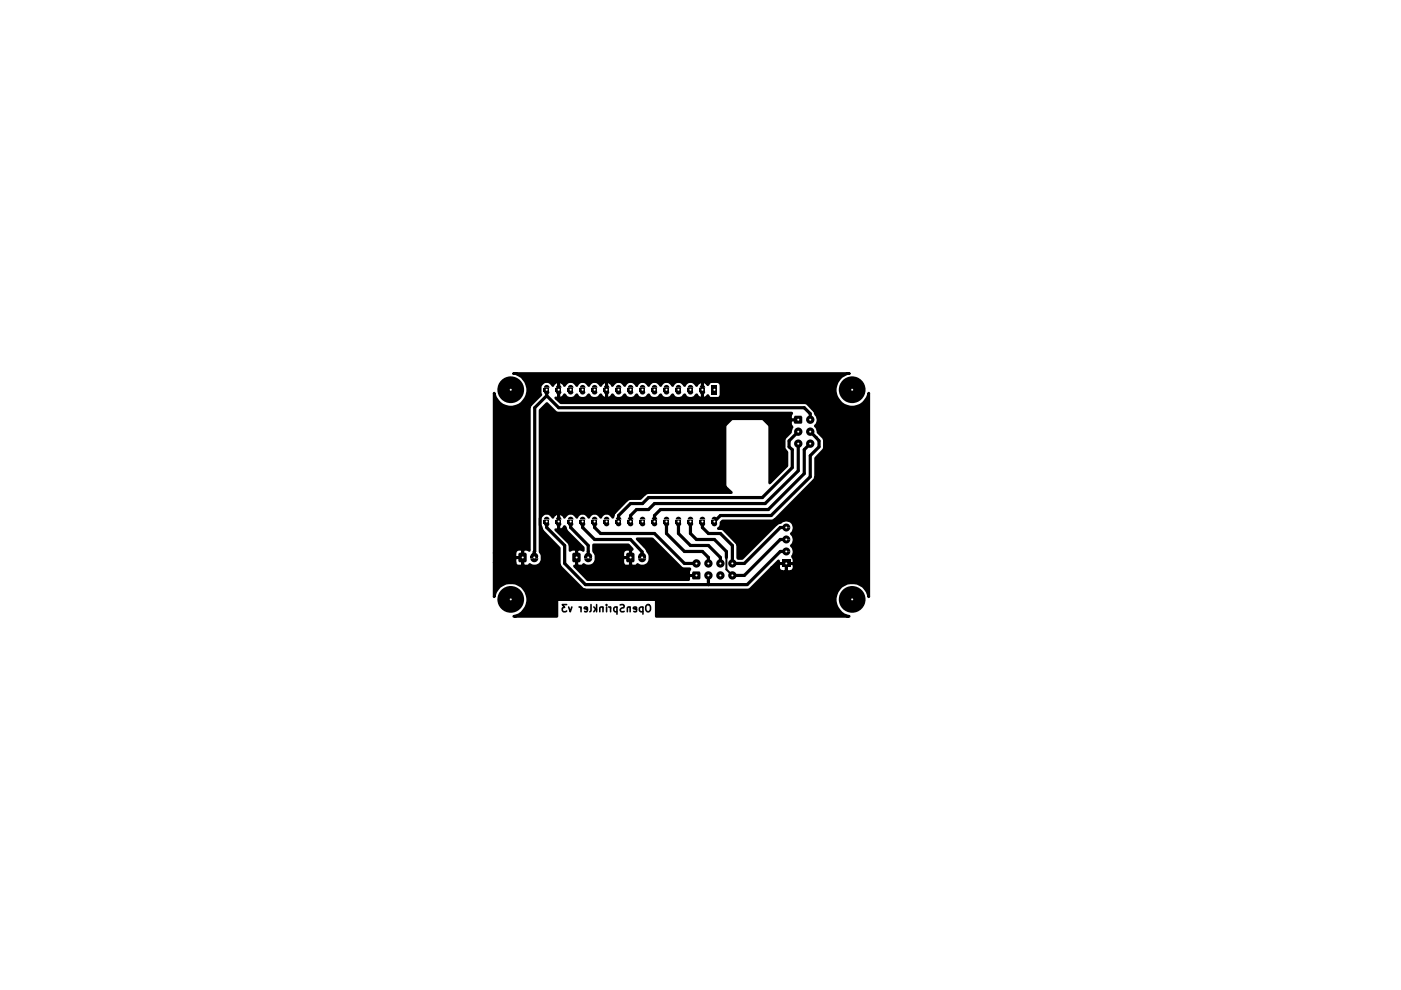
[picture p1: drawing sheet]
<svg xmlns="http://www.w3.org/2000/svg" width="297mm" height="210mm" viewBox="0 0 297 210" stroke-linecap="round" stroke-linejoin="round" font-family="sans-serif">
<g fill="none" stroke="#000" stroke-width=".68">
<path d="M115.9 83.9l2.5 2.5h52.1l1.3 1.3v1.3M115.9 83.9l-2.5 2.5-.1 30.6M115.9 82.6v1.3M169.2 91.5l-1.9 2v1.2l.7 .6v3.8l-6.4 6.4h-24.1l-1.3 1.3h-2.5l-2.6 2.5v1.3M169.2 94.1v5.7l-7 7h-23.4l-1.3 1.2h-2.5l-1.3 1.3v1.3M171.8 91.5l1.9 2v1.2l-1.9 1.9v4.5l-8.3 8.2h-10.8l-1.2 1.3M171.8 94.1l-1.3 1.2v5.1l-7.6 7.6h-22.9l-1.2 1.3v1.3M113.3 116.9v1.3M115.9 110.6v1.2l3.8 3.9v3.8l4.4 4.5h34.3l7-7.1h1.3M121 110.6v1.2l3.7 3.9v2.5M123.5 110.6v1.2l2.6 2.6h7.6l2.4 2.6v1.2M126.1 110.6v1.2l1.2 1.3h11.5l6.3 6.4h2.6"/>
<path d="M141.3 110.6v2.5l3.8 3.8h3.8l1.3 1.3v1.3M143.8 110.6v2.5l2.6 2.6h3.8l2.5 2.5v1.3M146.4 110.6v2.5l1.3 1.3h3.8l2.5 2.5v1.3M148.9 110.6v1.2l1.3 1.3h2.5l2.6 2.6v3.8h2.5l7.6-7.7h1.3M166.7 114.4h-1.3l-7.6 7.6h-2.5M150.2 122v2"/>
</g>
<g fill="#000">
<path d="M104.8 83.4a3.6 3.6 0 0 0 6 1.9 3.6 3.6 0 0 0-1.9-6.1h71.1h-.4a3.6 3.6 0 0 0-1.4 6.2 3.6 3.6 0 0 0 6-2v43.1l-.1-.4a3.6 3.6 0 0 0-6.1-1.3 3.6 3.6 0 0 0 2 5.9h-40.9v-3.6h-21v3.6h-9.2l.4-.1a3.6 3.6 0 0 0 1.4-6.2 3.6 3.6 0 0 0-5.9 2.1v-7.2h4.4l.1 .3 .4 .4h.9l.2-.2v-1.6h-1.5l-.1 .3v.8h-4.4v-2.1h4.4v.9l.1 .1h1.5l.1-1.6v3.2l.1 .2h1l.3-.3a1.68 1.68 0 0 0 2 0 1.68 1.68 0 0 0 .6-1.9l-.4-.8v-30l1.5-1.4 2.2 2h49.7l-.3 .4v.9l.2 .1h1.5h-1.5l-.2 .3v.7l.3 .6-.3 1.1-1.4 1.5v1.8l.6 .9v2.9l-3.6 3.6v-12.2l-1.4-1.4h-6.6l-1.5 1.4v12.9l1.4 1.3h-17.8l-.4 .2-1.1 1.1h-2.3l-.4 .2-2.8 2.7-.2 .3-.2 .8a1.36 1.36 0 0 0-1.2-.9 1.36 1.36 0 0 0-1.3 .9 1.36 1.36 0 0 0-1.3-.9 1.36 1.36 0 0 0-1.3 .9 1.36 1.36 0 0 0-1.2-.9 1.36 1.36 0 0 0-1.3 .9 1.42 1.42 0 0 0-1.3-.9 1.42 1.42 0 0 0-1.3 .9l-.7-.8-.3-.1-.2 .2v3.2l.2 .2 .5-.2 .5-.6 .5 1 3.5 3.5v.6l-.5-.2h-.7l-.2 .1v3.2l.2 .2h.9l.3-.3 .1 .1a1.71 1.71 0 0 0 2.4-.5h5.8l.4 .6 1.1 .1 .1-.2v-1.6h-1.4l-.2 .3v.8h-5.8a2.64 2.64 0 0 0 0-2.1h5.8v.9l.2 .1h1.4v-1.6l-.1-.1h-.8l-.3 .1-.4 .6h-5.9l-.2-.3v-1.4h7.3l.9 1-.4 .1v3.2l.2 .2h.9l.4-.3 .1 .1a1.76 1.76 0 0 0 2.3-.5 1.76 1.76 0 0 0-.3-2.4l-.2-.5-2-2.1h3.2l6.2 6.1 .3 .2h1.5l-.3 .4v.9l.2 .1 1.5 .1-1.5-.1-.2 .3v.6h-21.4l-2.8-2.9 .4-.2v-3.2l-.2-.1h-.7l-.4 .2v-1l-.3-.7-2.8-2.7 .4 .1 .2-.2v-3.2l-.2-.2-.3 .1-.7 .8-.1-.3a1.4 1.4 0 0 0-1.5-.6 1.4 1.4 0 0 0-1.1 1.1v1.4l.4 1 3.7 3.9 .1 3.7 4.9 5 .3 .2h34.8l.3-.2 4.6-4.5h1.5l.3 .6 1.1 .2 .2-.3 .1-1.4v1.4l.1 .3h.7l.5-.3 .3-.4v-.7l-.2-.3h-3l-.1 .3v.6h-1.5l1.5-1.5v.4l.1 .2h3l.2-.2v-.8l-.4-.5 .4-1.2-.2-.6-.4-.5 .2-.2a1.74 1.74 0 0 0-.2-2.3 1.65 1.65 0 0 0 .1-2.5 1.65 1.65 0 0 0-2.4 .1l-.7 .2-7.4 7.4-1-.1v-2.6l-.2-.7-2.8-2.8-1-.1 .4-.6 .1-.7 .3-.4h10.6l.3-.1 8.6-8.5 .2-.7v-3.9l1.7-1.8 .2-.4v-1.7l-.2-.5-1.2-1.1-.1-.9-.5-.5a1.73 1.73 0 0 0 .1-2.5l-.2-.7-1.5-1.5-.5-.2h-51.8l-1.1-1 .4 .1 .2-.2v-3.2l.1 3.2 .2 .2 .5-.2 .5-.6a1.48 1.48 0 0 0 2.6 0 1.41 1.41 0 0 0 1.3 .8 1.41 1.41 0 0 0 1.2-.8 1.41 1.41 0 0 0 1.3 .8 1.41 1.41 0 0 0 1.3-.8l.5 .6 .4 .2 .3-.2 .1-3.2v3.2l.2 .2 .7-.4 .2-.4 .2 .2a1.43 1.43 0 0 0 2.5-.2 1.41 1.41 0 0 0 1.2 .8 1.41 1.41 0 0 0 1.3-.8 1.41 1.41 0 0 0 1.3 .8 1.41 1.41 0 0 0 1.2-.8 1.41 1.41 0 0 0 1.3 .8 1.41 1.41 0 0 0 1.3-.8 1.41 1.41 0 0 0 1.3 .8 1.41 1.41 0 0 0 1.2-.8 1.41 1.41 0 0 0 1.3 .8 1.41 1.41 0 0 0 1.3-.8 1.41 1.41 0 0 0 1.2 .8 1.41 1.41 0 0 0 1.3-.8l.5 .6 .4 .2 .3-.2 .1-3.2v3.2l.1 .2 .5-.2 .5-.4 .5 .6h1.8l.5-.6v-2.3l-.4-.5-.3-.2h-1.5l-.3 .2-.3 .5-.6-.6-.4-.1-.1 .2a.86 .86 0 0 0-1.3 .6 1.36 1.36 0 0 0-1.3-.8 1.36 1.36 0 0 0-1.2 .8 1.36 1.36 0 0 0-1.3-.8 1.36 1.36 0 0 0-1.3 .8 1.36 1.36 0 0 0-1.2-.8 1.36 1.36 0 0 0-1.3 .8 1.36 1.36 0 0 0-1.3-.8 1.36 1.36 0 0 0-1.3 .8 1.36 1.36 0 0 0-1.2-.8 1.36 1.36 0 0 0-1.3 .8 1.36 1.36 0 0 0-1.3-.8 1.36 1.36 0 0 0-1.2 .8 1.42 1.42 0 0 0-1.4-.8 1.42 1.42 0 0 0-1.3 .8 .86 .86 0 0 0-1.2-.6l-.2-.2-.3 .1-.7 .7-.2-.2a1.32 1.32 0 0 0-1.3-.6 1.32 1.32 0 0 0-1.1 .8 1.36 1.36 0 0 0-1.2-.8 1.36 1.36 0 0 0-1.3 .8 1.42 1.42 0 0 0-1.3-.8 1.42 1.42 0 0 0-1.3 .8 .86 .86 0 0 0-1.3-.6l-.2-.2-.3 .1-.7 .7-.1-.2a1.4 1.4 0 0 0-1.5-.6 1.4 1.4 0 0 0-1.1 1.1v1.4l.2 .3-2.1 2-.4 .8v30.2l-.4-.2h-.8l-.1 .1-.3-.1h-.7l-.6 .3-.1 .4h-4.4zM115.2 82.2h1.3v.9h-1.3zM115.5 81.8a.6 .6 0 0 1 .6-.1 .6 .6 0 0 1 .4 .5h-1.2zM115.3 83.1h1.2a.6 .6 0 0 1-.6 .6 .6 .6 0 0 1-.6-.6zM117.8 82.2h1.2v.9h-1.2zM118 81.8a.6 .6 0 0 1 .7-.1 .6 .6 0 0 1 .3 .5h-1.2zM117.8 83.1h1.2a.6 .6 0 0 1-.6 .6 .6 .6 0 0 1-.6-.6zM120.3 82.2h1.3v.9h-1.3zM120.6 81.8a.6 .6 0 0 1 .6-.1 .6 .6 0 0 1 .4 .5h-1.2zM120.4 83.1h1.2a.6 .6 0 0 1-.6 .6 .6 .6 0 0 1-.6-.6zM122.9 82.2h1.2v.9h-1.2zM123.1 81.8a.6 .6 0 0 1 .7-.1 .6 .6 0 0 1 .3 .5h-1.2z"/>
<path d="M122.9 83.1h1.2a.6 .6 0 0 1-.6 .6 .6 .6 0 0 1-.6-.6zM125.4 82.2h1.3v.9h-1.3zM125.6 81.8a.6 .6 0 0 1 .7-.1 .6 .6 0 0 1 .4 .5h-1.2zM125.5 83.1h1.2a.6 .6 0 0 1-.6 .6 .6 .6 0 0 1-.6-.6zM127.9 82.2h1.3v.9h-1.3zM128.2 81.8a.6 .6 0 0 1 .6-.1 .6 .6 0 0 1 .4 .5h-1.2zM128 83.1h1.2a.6 .6 0 0 1-.6 .6 .6 .6 0 0 1-.6-.6zM130.5 82.2h1.2v.9h-1.2zM130.7 81.8a.6 .6 0 0 1 .7-.1 .6 .6 0 0 1 .3 .5h-1.2zM130.5 83.1h1.2a.6 .6 0 0 1-.6 .6 .6 .6 0 0 1-.6-.6zM133 82.2h1.3v.9h-1.3zM133.3 81.8a.6 .6 0 0 1 .6-.1 .6 .6 0 0 1 .4 .5h-1.2z"/>
<path d="M133.1 83.1h1.2a.6 .6 0 0 1-.6 .6 .6 .6 0 0 1-.6-.6zM135.6 82.2h1.2v.9h-1.2zM135.8 81.8a.6 .6 0 0 1 .7-.1 .6 .6 0 0 1 .3 .5h-1.2zM135.6 83.1h1.2a.6 .6 0 0 1-.6 .6 .6 .6 0 0 1-.6-.6zM138.1 82.2h1.3v.9h-1.3zM138.3 81.8a.6 .6 0 0 1 .7-.1 .6 .6 0 0 1 .4 .5h-1.2zM138.2 83.1h1.2a.6 .6 0 0 1-.6 .6 .6 .6 0 0 1-.6-.6zM140.6 82.2h1.3v.9h-1.3zM140.9 81.8a.6 .6 0 0 1 .6-.1 .6 .6 0 0 1 .4 .5h-1.2zM140.7 83.1h1.2a.6 .6 0 0 1-.6 .6 .6 .6 0 0 1-.6-.6zM143.2 82.2h1.2v.9h-1.2zM143.4 81.8a.6 .6 0 0 1 .7-.1 .6 .6 0 0 1 .3 .5h-1.2z"/>
<path d="M143.2 83.1h1.2a.6 .6 0 0 1-.6 .6 .6 .6 0 0 1-.6-.6zM145.7 82.2h1.3v.9h-1.3zM146 81.8a.6 .6 0 0 1 .6-.1 .6 .6 0 0 1 .4 .5h-1.2zM145.8 83.1h1.2a.6 .6 0 0 1-.6 .6 .6 .6 0 0 1-.6-.6zM148.3 82.2h1.2v.9h-1.2zM148.5 81.8a.6 .6 0 0 1 .7-.1 .6 .6 0 0 1 .3 .5h-1.2zM148.3 83.1h1.2a.6 .6 0 0 1-.6 .6 .6 .6 0 0 1-.6-.6zM150.8 81.6h1.3v2.1h-1.3zM168.4 88.2l1.5-.1 .2 .3v1.3l-.2 .1h-1.4l-.2-.1zM110 117.3h1.6l.1 1.7-.2 .2-1.5-.1zM112.4 118h1.7v.4h-1.7zM112.7 117.4a.85 .85 0 0 1 .9-.2 .85 .85 0 0 1 .5 .8h-1.7z"/>
<path d="M112.4 118.4h1.7a.85 .85 0 0 1-.8 .8 .85 .85 0 0 1-.9-.8zM115.2 110.2h1.3v.8h-1.3zM115.5 109.7a.6 .6 0 0 1 .6-.1 .6 .6 0 0 1 .4 .6h-1.2zM115.3 111h1.2a.6 .6 0 0 1-.6 .6 .6 .6 0 0 1-.6-.6zM117.8 110.2h1.2v.8h-1.2zM118 109.7a.6 .6 0 0 1 .7-.1 .6 .6 0 0 1 .3 .6h-1.2zM117.8 111h1.2a.6 .6 0 0 1-.6 .6 .6 .6 0 0 1-.6-.6zM120.3 110.2h1.3v.8h-1.3zM120.6 109.7a.6 .6 0 0 1 .6-.1 .6 .6 0 0 1 .4 .6h-1.2zM120.4 111h1.2a.6 .6 0 0 1-.6 .6 .6 .6 0 0 1-.6-.6zM122.9 110.2h1.2v.8h-1.2zM121.4 117.3h1.6l.1 1.7-.2 .2-1.5-.1z"/>
<path d="M123.1 109.7a.6 .6 0 0 1 .7-.1 .6 .6 0 0 1 .3 .6h-1.2zM122.9 111h1.2a.6 .6 0 0 1-.6 .6 .6 .6 0 0 1-.6-.6zM123.9 118h1.7v.4h-1.7zM124.1 117.4a.85 .85 0 0 1 .9-.2 .85 .85 0 0 1 .6 .8h-1.7zM123.9 118.4h1.7a.85 .85 0 0 1-.9 .8 .85 .85 0 0 1-.8-.8zM125.4 110.2h1.3v.8h-1.3zM125.6 109.7a.6 .6 0 0 1 .7-.1 .6 .6 0 0 1 .4 .6h-1.2zM125.5 111h1.2a.6 .6 0 0 1-.6 .6 .6 .6 0 0 1-.6-.6zM127.9 110.2h1.3v.8h-1.3zM128.2 109.7a.6 .6 0 0 1 .6-.1 .6 .6 0 0 1 .4 .6h-1.2zM128 111h1.2a.6 .6 0 0 1-.6 .6 .6 .6 0 0 1-.6-.6zM130.5 110.2h1.2v.8h-1.2z"/>
<path d="M130.7 109.7a.6 .6 0 0 1 .7-.1 .6 .6 0 0 1 .3 .6h-1.2zM130.5 111h1.2a.6 .6 0 0 1-.6 .6 .6 .6 0 0 1-.6-.6zM133 110.2h1.3v.8h-1.3zM133.3 109.7a.6 .6 0 0 1 .6-.1 .6 .6 0 0 1 .4 .6h-1.2zM133.1 111h1.2a.6 .6 0 0 1-.6 .6 .6 .6 0 0 1-.6-.6zM132.8 117.3h1.7v1.7l-.1 .2-1.6-.1zM135.3 118h1.7v.4h-1.7zM135.6 110.2h1.2v.8h-1.2zM135.5 117.4a.85 .85 0 0 1 1-.2 .85 .85 0 0 1 .5 .8h-1.7zM135.3 118.4h1.7a.85 .85 0 0 1-.9 .8 .85 .85 0 0 1-.8-.8zM135.8 109.7a.6 .6 0 0 1 .7-.1 .6 .6 0 0 1 .3 .6h-1.2zM135.6 111h1.2a.6 .6 0 0 1-.6 .6 .6 .6 0 0 1-.6-.6z"/>
<path d="M138.1 110.2h1.3v.8h-1.3zM138.3 109.7a.6 .6 0 0 1 .7-.1 .6 .6 0 0 1 .4 .6h-1.2zM138.2 111h1.2a.6 .6 0 0 1-.6 .6 .6 .6 0 0 1-.6-.6zM140.6 110.2h1.3v.8h-1.3zM140.9 109.7a.6 .6 0 0 1 .6-.1 .6 .6 0 0 1 .4 .6h-1.2zM140.7 111h1.2a.6 .6 0 0 1-.6 .6 .6 .6 0 0 1-.6-.6zM143.2 110.2h1.2v.8h-1.2zM143.4 109.7a.6 .6 0 0 1 .7-.1 .6 .6 0 0 1 .3 .6h-1.2zM143.2 111h1.2a.6 .6 0 0 1-.6 .6 .6 .6 0 0 1-.6-.6zM145.7 110.2h1.3v.8h-1.3zM146 109.7a.6 .6 0 0 1 .6-.1 .6 .6 0 0 1 .4 .6h-1.2zM145.8 111h1.2a.6 .6 0 0 1-.6 .6 .6 .6 0 0 1-.6-.6z"/>
<path d="M148.3 110.2h1.2v.8h-1.2zM148.5 109.7a.6 .6 0 0 1 .7-.1 .6 .6 0 0 1 .3 .6h-1.2zM148.3 111h1.2a.6 .6 0 0 1-.6 .6 .6 .6 0 0 1-.6-.6zM150.8 110.2h1.3v.8h-1.3zM151 109.7a.6 .6 0 0 1 .7-.1 .6 .6 0 0 1 .4 .6h-1.2zM150.9 111h1.2a.6 .6 0 0 1-.6 .6 .6 .6 0 0 1-.6-.6zM165.9 111.8h1.7a.85 .85 0 0 1-.9 .9 .85 .85 0 0 1-.8-.9zM166.1 111.2a.85 .85 0 0 1 .9-.1 .85 .85 0 0 1 .6 .7h-1.7zM165.9 114.4h1.7a.85 .85 0 0 1-.9 .8 .85 .85 0 0 1-.8-.8zM166.1 113.8a.85 .85 0 0 1 .9-.2 .85 .85 0 0 1 .6 .8h-1.7zM165.9 116.9h1.7a.85 .85 0 0 1-.9 .9 .85 .85 0 0 1-.8-.9zM166.1 116.3a.85 .85 0 0 1 .9-.2 .85 .85 0 0 1 .6 .8h-1.7z"/>
<path d="M146.9 121.2h1.5l.1 1.5-.2 .2h-1.4l-.2-.2v-1.3zM165.8 118.6h1.8v1.7h-1.8z"/>
<circle cx="108.3" cy="82.6" r="2.84"/>
<circle cx="169.2" cy="94.1" r=".89"/>
<circle cx="169.2" cy="91.5" r=".89"/>
<circle cx="171.8" cy="89" r=".89"/>
<circle cx="171.8" cy="94.1" r=".89"/>
<circle cx="171.8" cy="91.5" r=".89"/>
<circle cx="180.7" cy="82.6" r="2.84"/>
<circle cx="147.7" cy="119.5" r=".89"/>
<circle cx="150.2" cy="119.5" r=".89"/>
<circle cx="152.7" cy="119.5" r=".89"/>
<circle cx="155.3" cy="119.5" r=".89"/>
<circle cx="108.3" cy="127.1" r="2.84"/>
<circle cx="150.2" cy="122" r=".89"/>
<circle cx="152.7" cy="122" r=".89"/>
<circle cx="155.3" cy="122" r=".89"/>
<circle cx="180.7" cy="127.1" r="2.84"/>
</g>
<path d="M104.8 83.4a3.6 3.6 0 0 0 6 1.9 3.6 3.6 0 0 0-1.9-6.1h71.1h-.4a3.6 3.6 0 0 0-1.4 6.2 3.6 3.6 0 0 0 6-2v43.1l-.1-.4a3.6 3.6 0 0 0-6.1-1.3 3.6 3.6 0 0 0 2 5.9h-40.9v-3.6h-21v3.6h-9.2l.4-.1a3.6 3.6 0 0 0 1.4-6.2 3.6 3.6 0 0 0-5.9 2.1v-7.2h4.4l.2 .5 .3 .2h.9l.2-.2v-1.6h-1.5l-.1 .3v.8h-4.4v-2.1h4.4v.9l.1 .1h1.5l.1-1.6v3.2l.1 .2h1l.3-.3a1.68 1.68 0 0 0 2 0 1.68 1.68 0 0 0 .6-1.9l-.4-.8v-30l1.5-1.4 2.2 2h49.7l-.3 .4v.9l.2 .1h1.5h-1.5l-.2 .3v.7l.3 .6-.3 1.1-1.4 1.5v1.8l.6 .9v2.9l-3.6 3.6v-12.2l-1.4-1.4h-6.6l-1.5 1.4v12.9l1.4 1.3h-17.8l-.4 .2-1.1 1.1h-2.3l-.4 .2-2.8 2.7-.2 .3-.2 .8a1.36 1.36 0 0 0-1.2-.9 1.36 1.36 0 0 0-1.3 .9 1.36 1.36 0 0 0-1.3-.9 1.36 1.36 0 0 0-1.3 .9 1.36 1.36 0 0 0-1.2-.9 1.36 1.36 0 0 0-1.3 .9 1.42 1.42 0 0 0-1.3-.9 1.42 1.42 0 0 0-1.3 .9l-.7-.8-.3-.1-.2 .2v3.2l.2 .2 .5-.2 .5-.6 .5 1 3.5 3.5v.6l-.5-.2h-.7l-.2 .1v3.2l.2 .2h.9l.3-.3 .1 .1a1.71 1.71 0 0 0 2.4-.5h5.8l.4 .6 1.1 .1 .1-.2v-1.6h-1.4l-.2 .3v.8h-5.8a2.64 2.64 0 0 0 0-2.1h5.8v.9l.2 .1h1.4v-1.6l-.1-.1h-.8l-.3 .1-.4 .6h-5.9l-.2-.3v-1.4h7.3l.9 1-.4 .1v3.2l.2 .2h.9l.4-.3 .1 .1a1.76 1.76 0 0 0 2.3-.5 1.76 1.76 0 0 0-.3-2.4l-.2-.5-2-2.1h3.2l6.2 6.1 .3 .2h1.5l-.3 .4v.9l.2 .1 1.5 .1-1.5-.1-.2 .3v.6h-21.4l-2.8-2.9 .4-.2v-3.2l-.2-.1h-.7l-.4 .2v-1l-.3-.7-2.8-2.7 .4 .1 .2-.2v-3.2l-.2-.2-.3 .1-.7 .8-.1-.3a1.4 1.4 0 0 0-1.5-.6 1.4 1.4 0 0 0-1.1 1.1v1.4l.4 1 3.7 3.9 .1 3.7 4.9 5 .3 .2h34.8l.3-.2 4.6-4.5h1.5l.3 .6 1.1 .2 .2-.3 .1-1.4v1.4l.1 .3h.7l.5-.3 .3-.4v-.7l-.2-.3h-3l-.1 .3v.6h-1.5l1.5-1.5v.4l.1 .2h3l.2-.2v-.8l-.4-.5 .4-1.2-.2-.6-.4-.5 .2-.2a1.74 1.74 0 0 0-.2-2.3 1.65 1.65 0 0 0 .1-2.5 1.65 1.65 0 0 0-2.4 .1l-.7 .2-7.4 7.4-1-.1v-2.6l-.2-.7-2.8-2.8-1-.1 .4-.6 .1-.7 .3-.4h10.6l.3-.1 8.6-8.5 .2-.7v-3.9l1.7-1.8 .2-.4v-1.7l-.2-.5-1.2-1.1-.1-.9-.5-.5a1.73 1.73 0 0 0 .1-2.5l-.2-.7-1.5-1.5-.5-.2h-51.8l-1.1-1 .4 .1 .2-.2v-3.2l.1 3.2 .2 .2 .5-.2 .5-.6a1.48 1.48 0 0 0 2.6 0 1.41 1.41 0 0 0 1.3 .8 1.41 1.41 0 0 0 1.2-.8 1.41 1.41 0 0 0 1.3 .8 1.41 1.41 0 0 0 1.3-.8l.5 .6 .4 .2 .3-.2 .1-3.2v3.2l.2 .2 .7-.4 .2-.4 .2 .2a1.43 1.43 0 0 0 2.5-.2 1.41 1.41 0 0 0 1.2 .8 1.41 1.41 0 0 0 1.3-.8 1.41 1.41 0 0 0 1.3 .8 1.41 1.41 0 0 0 1.2-.8 1.41 1.41 0 0 0 1.3 .8 1.41 1.41 0 0 0 1.3-.8 1.41 1.41 0 0 0 1.3 .8 1.41 1.41 0 0 0 1.2-.8 1.41 1.41 0 0 0 1.3 .8 1.41 1.41 0 0 0 1.3-.8 1.41 1.41 0 0 0 1.2 .8 1.41 1.41 0 0 0 1.3-.8l.5 .6 .4 .2 .3-.2 .1-3.2v3.2l.1 .2 .5-.2 .5-.4 .5 .6h1.8l.5-.6v-2.3l-.4-.5-.3-.2h-1.5l-.5 .3-.1 .4-.6-.6-.4-.1-.1 .2a.86 .86 0 0 0-1.3 .6 1.36 1.36 0 0 0-1.3-.8 1.36 1.36 0 0 0-1.2 .8 1.36 1.36 0 0 0-1.3-.8 1.36 1.36 0 0 0-1.3 .8 1.36 1.36 0 0 0-1.2-.8 1.36 1.36 0 0 0-1.3 .8 1.36 1.36 0 0 0-1.3-.8 1.36 1.36 0 0 0-1.3 .8 1.36 1.36 0 0 0-1.2-.8 1.36 1.36 0 0 0-1.3 .8 1.36 1.36 0 0 0-1.3-.8 1.36 1.36 0 0 0-1.2 .8 1.42 1.42 0 0 0-1.4-.8 1.42 1.42 0 0 0-1.3 .8 .86 .86 0 0 0-1.2-.6l-.2-.2-.3 .1-.7 .7-.2-.2a1.32 1.32 0 0 0-1.3-.6 1.32 1.32 0 0 0-1.1 .8 1.36 1.36 0 0 0-1.2-.8 1.36 1.36 0 0 0-1.3 .8 1.42 1.42 0 0 0-1.3-.8 1.42 1.42 0 0 0-1.3 .8 .86 .86 0 0 0-1.3-.6l-.2-.2-.3 .1-.7 .7-.1-.2a1.4 1.4 0 0 0-1.5-.6 1.4 1.4 0 0 0-1.1 1.1v1.4l.2 .3-2.1 2-.4 .8v30.2l-.4-.2h-.8l-.1 .1-.3-.1h-.7l-.6 .3-.1 .4h-4.4z" fill="none" stroke="#000" stroke-width=".59"/>
<g fill="none" stroke="#000" stroke-width=".34">
<path d="M120.1 128.2h-.9l.5 .6-.4 .1a.6 .6 0 0 0 .2 .8l.6-.2M120.6 128.7l.3 1 .3-1M122.8 128.7l.4 .2M123.2 128.7v1M124.5 129.2l-.6-.2 .1-.3h.4l.1 .2v.6l-.1 .2-.4-.1M125.3 128.2v1.3l-.2 .2M125.9 128.7l.6 .6M126.3 129.1l-.4 .6M126.5 128.2v1.5M127.8 128.9l-.1-.2-.5 .2v.8M127.8 128.7v1M128.6 128.2v.2"/>
<path d="M128.6 128.7v1M129 128.7l.5 .2M129.5 128.7v1M130.8 128.8l-.4-.1-.3 .2 .1 .6 .2 .2 .4-.1M130.8 128.7v1.5M131.5 128.3h.7v.6a.6 .6 0 0 0-.7 .5l.2 .3 .6-.1M133.6 128.9l-.2-.2-.4 .2v.8M133.6 128.7v1M135 129.2l-.7-.2 .1-.2h.6v.8h-.6M136.3 128.8a.52 .52 0 0 0-.7 .1l.1 .7h.6M136.3 128.7v1.5M137 128.4l.2-.2h.4a.97 .97 0 0 1 0 1.5h-.4a1.01 1.01 0 0 1-.2-1.3z"/>
</g>
<path d="M154 118.2v2.5l1.3 1.3" fill="none" stroke="#000" stroke-width=".42"/>
<g fill="#fff">
<path d="M136.1 82.4l.3 .2-.1 .2-.3-.2z"/>
<path d="M133.6 82.4l.3 .2-.1 .2-.3-.2z"/>
<path d="M131 82.4l.4 .2-.1 .2-.4-.2z"/>
<path d="M128.5 82.4l.3 .2-.1 .2-.3-.2z"/>
<path d="M126 82.4l.3 .2-.1 .2-.3-.2z"/>
<path d="M133.6 110.4l.3 .2-.1 .2-.3-.2z"/>
<path d="M131 110.4l.4 .2-.1 .2-.4-.2z"/>
<path d="M128.5 110.4l.3 .2-.1 .2-.3-.2z"/>
<path d="M126 110.4l.3 .2-.1 .2-.3-.2z"/>
<path d="M123.4 110.4l.3 .2-.1 .2-.3-.2z"/>
<path d="M124.6 118l.3 .2-.1 .2-.3-.2z"/>
<path d="M122.2 118l.3 .2-.1 .2-.4-.2z"/>
<path d="M123.4 82.4l.3 .2-.1 .2-.3-.2z"/>
<path d="M120.9 82.4l.3 .2-.1 .2-.3-.2z"/>
<path d="M118.3 82.4l.4 .2-.1 .2-.4-.2z"/>
<path d="M115.8 82.4l.3 .2-.1 .2-.3-.2z"/>
<path d="M108.2 82.4l.3 .2-.1 .2-.3-.2z"/>
<path d="M120.9 110.4l.3 .2-.1 .2-.3-.2z"/>
<path d="M118.3 110.4l.4 .2-.1 .2-.4-.2z"/>
<path d="M115.8 110.4l.3 .2-.1 .2-.3-.2z"/>
<path d="M108.2 126.9l.3 .2-.1 .2-.3-.2z"/>
<path d="M113.2 118l.3 .2-.1 .2-.3-.2z"/>
<path d="M110.7 118l.3 .2-.1 .2-.3-.2z"/>
<path d="M138.7 110.4l.3 .2-.1 .2-.3-.2z"/>
<path d="M136.1 110.4l.3 .2-.1 .2-.3-.2z"/>
<path d="M136 118l.4 .2-.2 .2-.3-.2z"/>
<path d="M133.6 118l.3 .2-.1 .2-.3-.2z"/>
<path d="M166.6 111.7l.3 .1-.1 .2-.3-.2z"/>
<path d="M151.4 110.4l.3 .2-.1 .2-.3-.2z"/>
<path d="M155.2 119.3l.3 .2-.1 .2-.3-.2z"/>
<path d="M152.6 119.3l.4 .2-.2 .2-.3-.2z"/>
<path d="M155.2 121.8l.3 .2-.1 .2-.3-.2z"/>
<path d="M152.6 121.8l.4 .2-.2 .2-.3-.2z"/>
<path d="M150.1 121.8l.3 .2-.1 .2-.3-.2z"/>
<path d="M148.8 82.4l.3 .2-.1 .2-.3-.2z"/>
<path d="M146.3 82.4l.3 .2-.1 .2-.3-.2z"/>
<path d="M143.7 82.4l.4 .2-.1 .2-.4-.2z"/>
<path d="M141.2 82.4l.3 .2-.1 .2-.3-.2z"/>
<path d="M138.7 82.4l.3 .2-.1 .2-.3-.2z"/>
<path d="M146.3 110.4l.3 .2-.1 .2-.3-.2z"/>
<path d="M143.7 110.4l.4 .2-.1 .2-.4-.2z"/>
<path d="M141.2 110.4l.3 .2-.1 .2-.3-.2z"/>
<path d="M148.8 110.4l.3 .2-.1 .2-.3-.2z"/>
<path d="M150.1 119.3l.3 .2-.1 .2-.3-.2z"/>
<path d="M147.6 119.3l.3 .2-.1 .2-.4-.2z"/>
<path d="M147.6 121.8l.3 .2-.1 .2-.4-.2z"/>
<path d="M166.6 114.2l.3 .2-.1 .2-.3-.2z"/>
<path d="M166.6 116.7l.3 .2-.1 .2-.3-.2z"/>
<path d="M166.6 119.3l.3 .2-.1 .2-.3-.2z"/>
<path d="M180.6 126.9l.3 .2-.1 .2-.3-.2z"/>
<path d="M151.4 82.4l.3 .2-.1 .2-.3-.2z"/>
<path d="M180.6 82.4l.3 .2-.1 .2-.3-.2z"/>
<path d="M171.7 93.9l.3 .2-.1 .2-.3-.2z"/>
<path d="M171.7 91.3l.3 .2-.1 .2-.3-.2z"/>
<path d="M171.7 88.8l.3 .2-.1 .2-.3-.2z"/>
<path d="M169.1 93.9l.4 .2-.1 .2-.4-.2z"/>
<path d="M169.1 91.3l.4 .2-.1 .2-.4-.2z"/>
<path d="M169.1 88.8l.4 .2-.1 .2-.4-.2z"/>
</g>
</svg>
